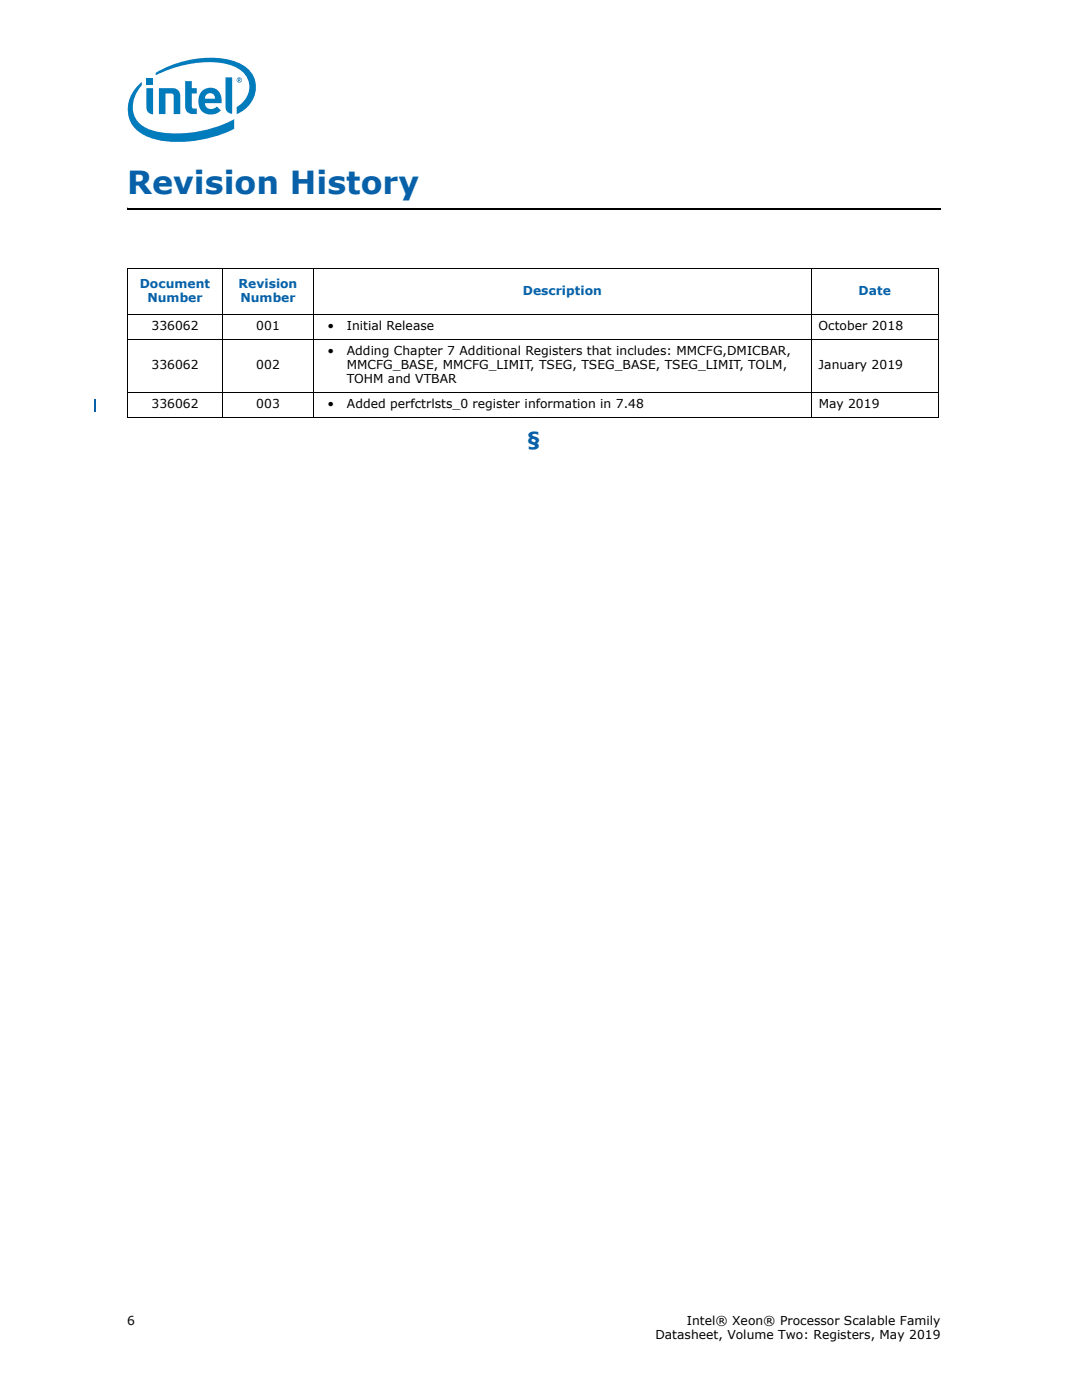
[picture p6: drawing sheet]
<svg xmlns="http://www.w3.org/2000/svg" width="216mm" height="279mm" viewBox="0 0 216 279" stroke-linecap="round" stroke-linejoin="round" font-family="sans-serif">
<defs><g id="words">
<text font-size="6.3" fill="#0860a8" x="25.4" y="38.8">Revision History</text>
<text font-size="3.9" fill="#0860a8" x="105.2" y="89">§</text>
<g font-size="2.5" fill="#0860a8">
<text x="27.9" y="57.4">Document</text>
<text x="47.6" y="57.4">Revision</text>
<text x="104.3" y="58.8">Description</text>
<text x="171.3" y="58.8">Date</text>
<text x="29.4" y="60.2">Number</text>
<text x="48" y="60.2">Number</text>
</g>
<g font-size="2.5">
<text x="30.2" y="65.8">336062</text>
<text x="51.1" y="65.8">001</text>
<text x="65.4" y="65.8">•</text>
<text x="69.2" y="65.8">Initial Release</text>
<text x="163.3" y="65.8">October 2018</text>
<text x="65.4" y="70.8">•</text>
<text x="69.2" y="70.8">Adding Chapter 7 Additional Registers that includes: MMCFG,DMICBAR,</text>
<text x="30.2" y="73.6">336062</text>
<text x="51.1" y="73.6">002</text>
<text x="69.2" y="73.6">MMCFG_BASE, MMCFG_LIMIT, TSEG, TSEG_BASE, TSEG_LIMIT, TOLM,</text>
<text x="69.2" y="76.4">TOHM and VTBAR</text>
<text x="163.3" y="73.6">January 2019</text>
<text x="30.2" y="81.4">336062</text>
<text x="51.1" y="81.4">003</text>
<text x="65.4" y="81.4">•</text>
<text x="69.2" y="81.4">Added perfctrlsts_0 register information in 7.48</text>
<text x="163.4" y="81.4">May 2019</text>
<text x="25.4" y="264.4">6</text>
<text x="130.8" y="267.2">Datasheet, Volume Two: Registers, May 2019</text>
<text x="137.1" y="264.4">Intel® Xeon® Processor Scalable Family</text>
</g>
</g></defs>
<g fill="#007cbc">
<path d="M45 15.4h1.3v7.3a1.3 1.3 0 0 1-1.3-1.4z"/>
<path d="M29.2 17.6h1.3v5.2a1.3 1.3 0 0 1-1.3-1.4z"/>
<path d="M29.2 15.6h1.3v1.3h-1.3z"/>
<path d="M37 16.2h1.3v1.4h1v1.1h-1v2.8l.2 .1 .8 .1v1.1a1.81 1.81 0 0 1-2.3-1.1z"/>
<path d="M31.7 17.6h2.7a1.44 1.44 0 0 1 1.6 1.5v3.7h-1.3v-3.7l-.3-.4h-.3h-1.1v4.1h-1.3z"/>
<path d="M27.6 17a6.2 6.2 0 0 0-1.9 6.3 6.2 6.2 0 0 0 5 4.4 24.4 24.4 0 0 0 16-2v-1.9a23.8 23.8 0 0 1-16.2 2.3 5 5 0 0 1-3-8l.8-1.1v-.7zM31.1 14.5v.5a22.9 22.9 0 0 1 13.7-2.3 5.4 5.4 0 0 1 4.9 4 4.7 4.7 0 0 1-2.5 4.7v1.4a5.6 5.6 0 0 0 2.9-8.4 9.3 9.3 0 0 0-6.8-2.8 21.8 21.8 0 0 0-12.2 2.9z"/>
<path d="M40.5 18a2.29 2.29 0 0 1 2.6-.2 2.29 2.29 0 0 1 1.1 2.3v.5h-3.3a1.3 1.3 0 0 0 .9 1.2 1.3 1.3 0 0 0 1.5-.5l.8 .7a2.61 2.61 0 0 1-3.3 .5 2.61 2.61 0 0 1-1.1-3l.1-.6zM41.2 18.9l-.3 .8h2a1 1 0 0 0-.6-1 1 1 0 0 0-1.1 .2z"/>
<path d="M47.2 16a.55 .55 0 0 1 1.1 0 .55 .55 0 0 1-1.1 0zM47.3 16a.45 .45 0 0 0 .9 0 .45 .45 0 0 0-.9 0zM47.5 15.7h.4l.1 .6-.3-.3-.2 .3zM47.6 15.8v.1h.2v-.1z"/>
</g>
<path d="M25.4 41.4v.4z" fill="#000"/>
<path d="M25.4 41.6h162.3" fill="none" stroke="#000" stroke-width=".36"/>
<path d="M25.3 53.6h162M25.4 53.7v29.5M44.5 53.5v29.8M62.5 53.5v29.8M161.9 53.5v29.8M187.2 53.7v29.5M25.3 62.8h162M25.3 67.7h162M25.3 78.3h162M25.3 83.2h162" fill="none" stroke="#000" stroke-width=".2"/>
<path d="M18.9 79.7v2.5" fill="none" stroke="#0860a8" stroke-width=".36"/>
<use href="#words"/>
</svg>
